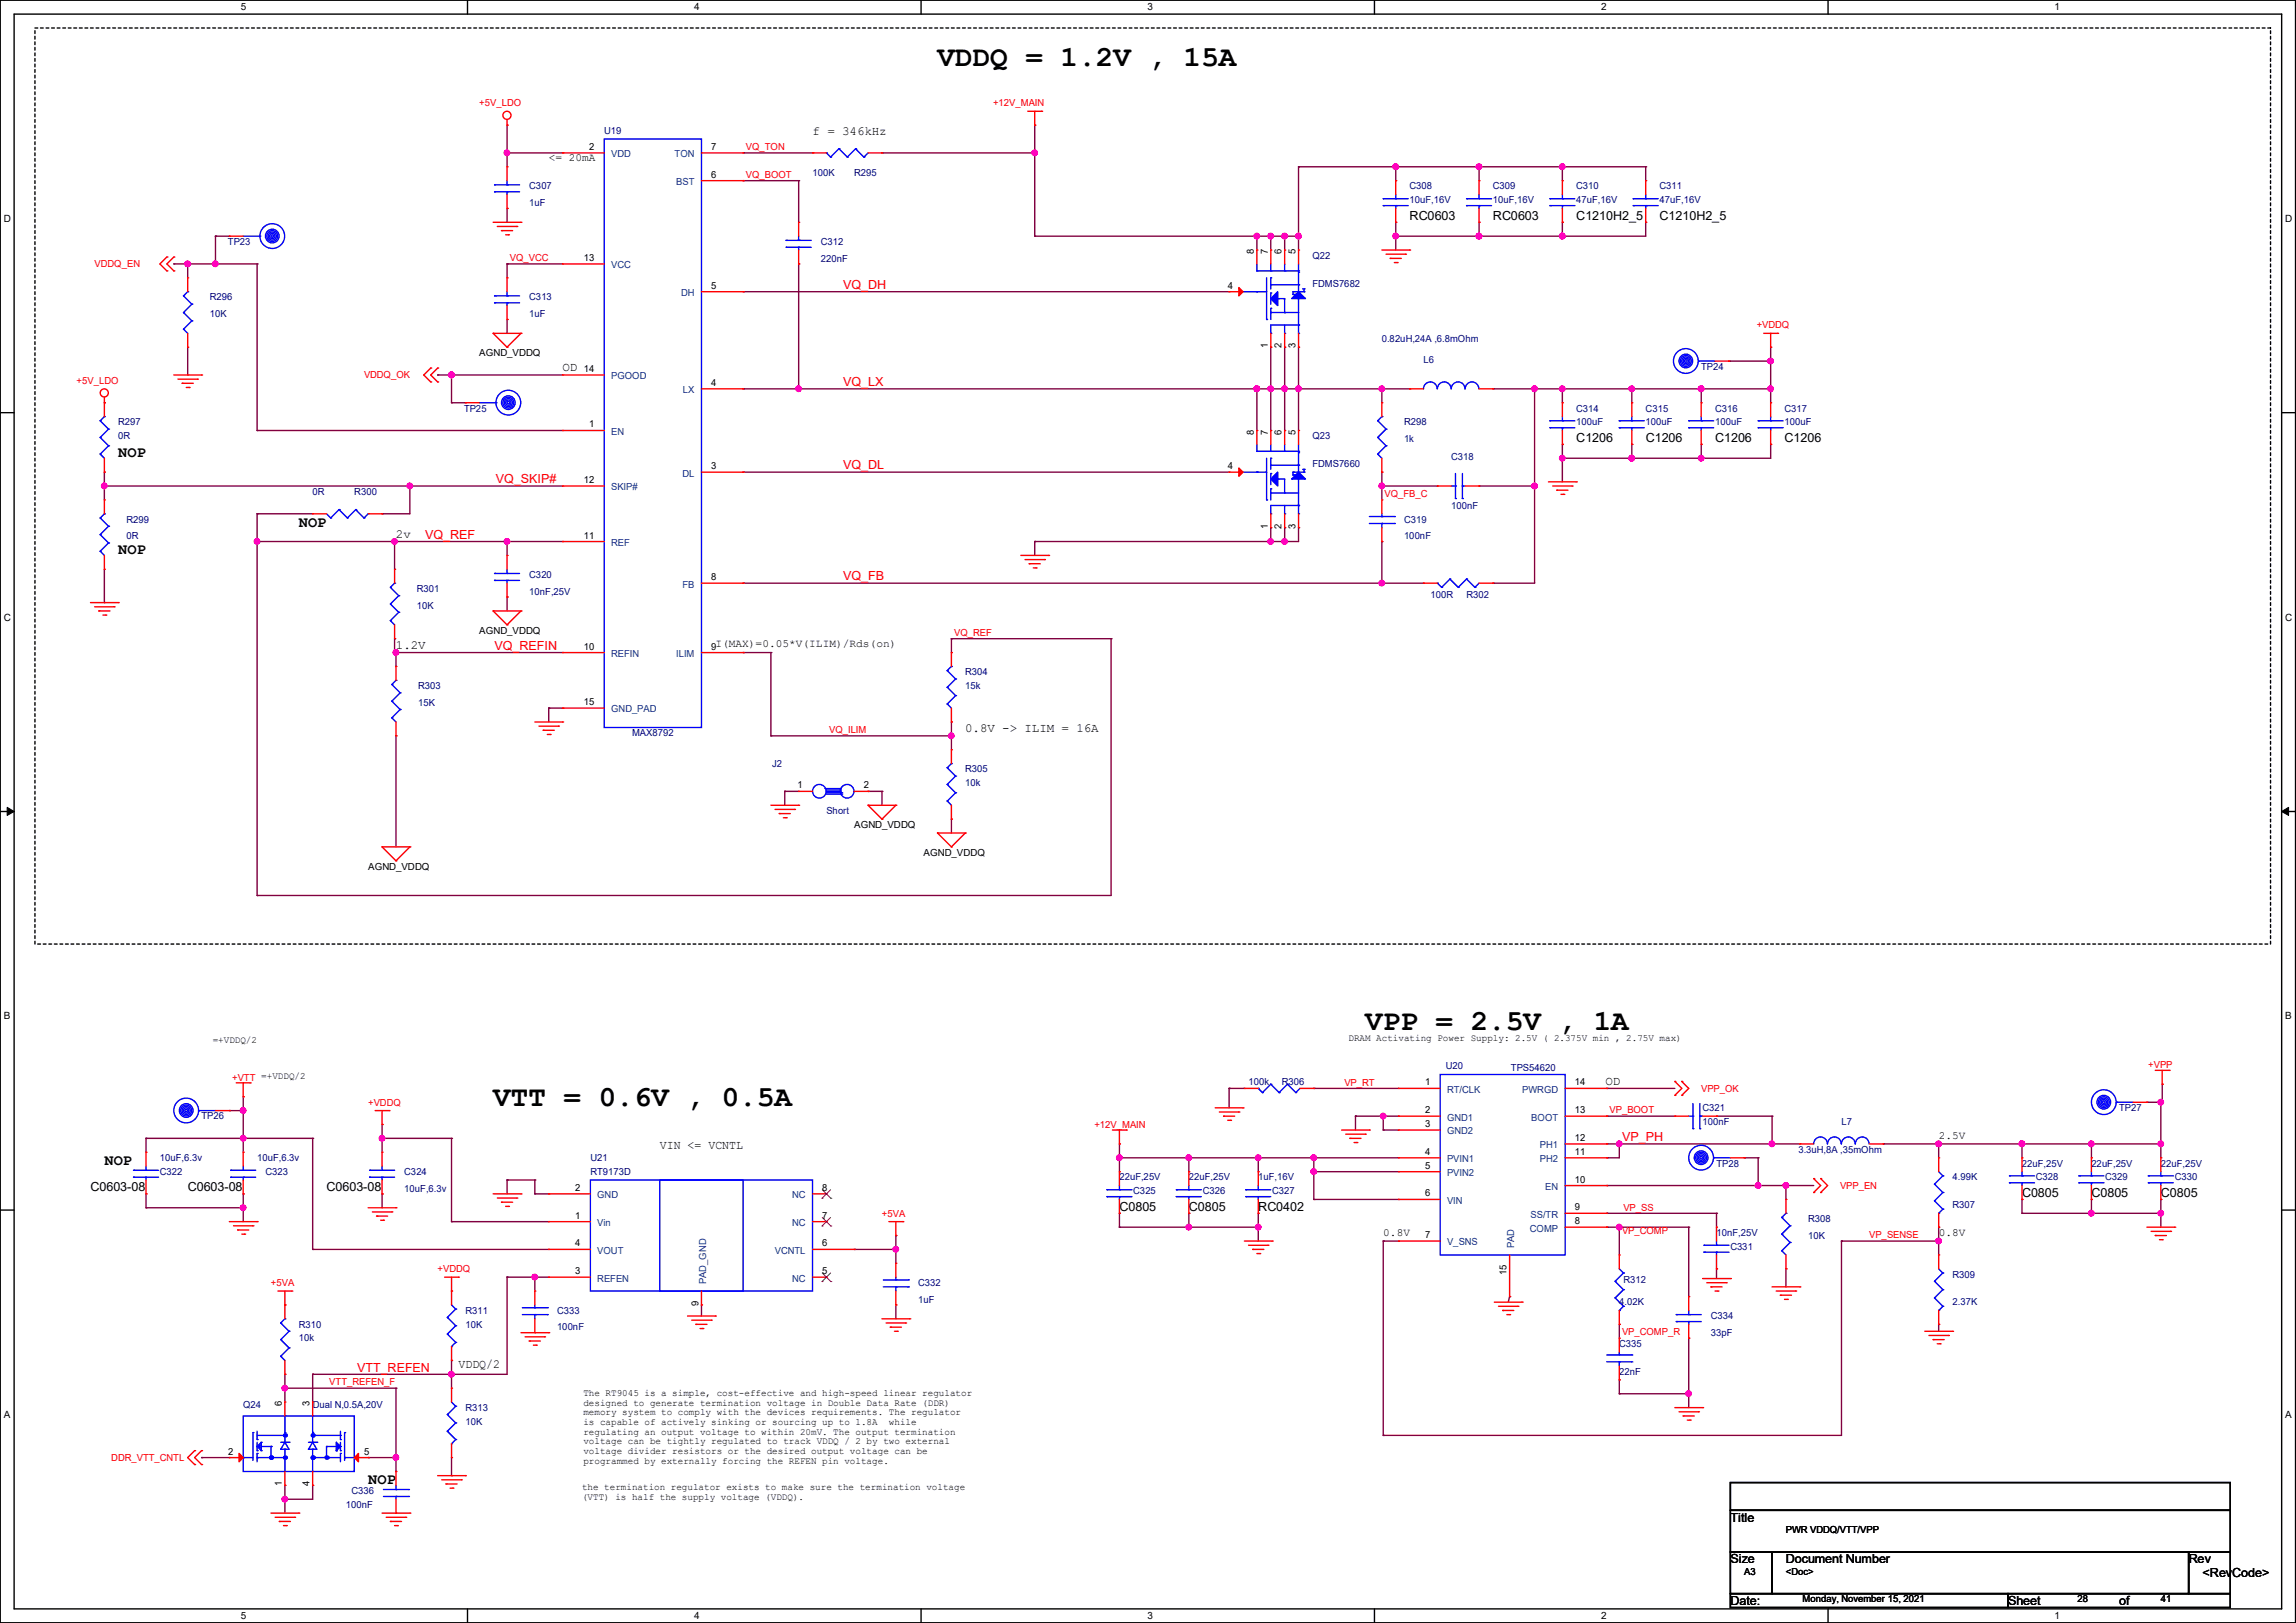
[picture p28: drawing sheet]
<svg xmlns="http://www.w3.org/2000/svg" width="420mm" height="297mm" viewBox="0 0 420 297" stroke-linecap="round" stroke-linejoin="round" font-family="sans-serif">
<defs><g id="words">
<g font-size="5.3">
<text x="171.5" y="12.1">VDDQ = 1.2V , 15A</text>
<text x="249.7" y="188.4">VPP = 2.5V , 1A</text>
<text x="90.2" y="202.4">VTT = 0.6V , 0.5A</text>
</g>
<g font-size="2.8">
<text x="21.6" y="83.7">NOP</text>
<text x="21.6" y="101.4">NOP</text>
<text x="54.7" y="96.4">NOP</text>
<text x="19.1" y="213.2">NOP</text>
<text x="67.4" y="271.6">NOP</text>
</g>
<g font-size="2.3">
<text x="148.6" y="24.8">f = 346kHz</text>
<text x="257.9" y="40.2">RC0603</text>
<text x="273.1" y="40.2">RC0603</text>
<text x="288.3" y="40.2">C1210H2_5</text>
<text x="303.6" y="40.2">C1210H2_5</text>
<text x="102.9" y="67.9">OD</text>
<text x="288.3" y="80.9">C1206</text>
<text x="301" y="80.9">C1206</text>
<text x="313.7" y="80.9">C1206</text>
<text x="326.4" y="80.9">C1206</text>
<text x="72.4" y="98.4">2v</text>
<text x="72.4" y="118.7">1.2V</text>
<text x="176.6" y="134">0.8V -&gt; ILIM = 16A</text>
<text x="293.7" y="198.5">OD</text>
<text x="120.7" y="210.2">VIN &lt;= VCNTL</text>
<text x="16.6" y="218">C0603-08</text>
<text x="34.3" y="218">C0603-08</text>
<text x="59.7" y="218">C0603-08</text>
<text x="204.8" y="221.6">C0805</text>
<text x="217.5" y="221.6">C0805</text>
<text x="230.2" y="221.6">RC0402</text>
<text x="369.9" y="219">C0805</text>
<text x="382.6" y="219">C0805</text>
<text x="395.3" y="219">C0805</text>
<text x="83.9" y="250.3">VDDQ/2</text>
<text x="316.5" y="278.5">Title</text>
<text x="316.5" y="286.1">Size</text>
<text x="326.7" y="286.1">Document Number</text>
<text x="400.4" y="286.1">Rev</text>
<text x="316.5" y="293.7">Date:</text>
<text x="367.3" y="293.7">Sheet</text>
<text x="387.7" y="293.7">of</text>
<text x="402.9" y="288.6">&lt;RevCode&gt;</text>
</g>
<g font-size="2.3" fill="#f00">
<text x="154.2" y="52.9">VQ_DH</text>
<text x="154.2" y="70.7">VQ_LX</text>
<text x="90.7" y="88.4">VQ_SKIP#</text>
<text x="154.2" y="85.9">VQ_DL</text>
<text x="77.8" y="98.6">VQ_REF</text>
<text x="154.2" y="106.2">VQ_FB</text>
<text x="90.5" y="118.9">VQ_REFIN</text>
<text x="296.7" y="208.8">VP_PH</text>
<text x="65.3" y="251">VTT_REFEN</text>
</g>
<g font-size="2">
<text x="100.4" y="29.5">&lt;= 20mA</text>
<text x="130.9" y="118.4">I(MAX)=0.05*V(ILIM)/Rds(on)</text>
<text x="354.6" y="208.4">2.5V</text>
<text x="253" y="226.1">0.8V</text>
<text x="354.6" y="226.1">0.8V</text>
</g>
<g font-size="1.8">
<text x="44" y="1.9">5</text>
<text x="127" y="1.9">4</text>
<text x="209.9" y="1.9">3</text>
<text x="292.9" y="1.9">2</text>
<text x="375.8" y="1.9">1</text>
<text x="107.8" y="27.4">2</text>
<text x="130.1" y="27.4">7</text>
<text x="130.1" y="32.5">6</text>
<text x=".7" y="40.6">D</text>
<text x="418" y="40.6">D</text>
<text x="106.8" y="47.8">13</text>
<text x="229.4" y="46.5" transform="rotate(-90 229.4 46.5)">8</text>
<text x="231.9" y="46.5" transform="rotate(-90 231.9 46.5)">7</text>
<text x="234.4" y="46.5" transform="rotate(-90 234.4 46.5)">6</text>
<text x="237" y="46.5" transform="rotate(-90 237 46.5)">5</text>
<text x="130.1" y="52.8">5</text>
<text x="224.6" y="52.8">4</text>
<text x="87.7" y="65.2">AGND_VDDQ</text>
<text x="231.9" y="63.8" transform="rotate(-90 231.9 63.8)">1</text>
<text x="234.4" y="63.8" transform="rotate(-90 234.4 63.8)">2</text>
<text x="237" y="63.8" transform="rotate(-90 237 63.8)">3</text>
<text x="106.8" y="68.1">14</text>
<text x="130.1" y="70.6">4</text>
<text x="107.8" y="78.2">1</text>
<text x="229.4" y="79.5" transform="rotate(-90 229.4 79.5)">8</text>
<text x="231.9" y="79.5" transform="rotate(-90 231.9 79.5)">7</text>
<text x="234.4" y="79.5" transform="rotate(-90 234.4 79.5)">6</text>
<text x="237" y="79.5" transform="rotate(-90 237 79.5)">5</text>
<text x="106.8" y="88.4">12</text>
<text x="130.1" y="85.9">3</text>
<text x="224.6" y="85.9">4</text>
<text x="106.8" y="98.6">11</text>
<text x="231.9" y="96.8" transform="rotate(-90 231.9 96.8)">1</text>
<text x="234.4" y="96.8" transform="rotate(-90 234.4 96.8)">2</text>
<text x="237" y="96.8" transform="rotate(-90 237 96.8)">3</text>
<text x="130.1" y="106.2">8</text>
<text x=".7" y="113.6">C</text>
<text x="418" y="113.6">C</text>
<text x="87.7" y="116">AGND_VDDQ</text>
<text x="106.8" y="118.9">10</text>
<text x="130.1" y="118.9">9</text>
<text x="106.8" y="129">15</text>
<text x="145.9" y="144.3">1</text>
<text x="158" y="144.3">2</text>
<text x="156.3" y="151.5">AGND_VDDQ</text>
<text x="67.4" y="159.1">AGND_VDDQ</text>
<text x="169" y="156.6">AGND_VDDQ</text>
<text x=".7" y="186.6">B</text>
<text x="38.9" y="190.9">=+VDDQ/2</text>
<text x="246.7" y="190.4">DRAM Activating Power Supply: 2.5V ( 2.375V min , 2.75V max)</text>
<text x="418" y="186.6">B</text>
<text x="260.7" y="198.6">1</text>
<text x="260.7" y="203.7">2</text>
<text x="288.1" y="198.6">14</text>
<text x="288.1" y="203.7">13</text>
<text x="260.7" y="206.3">3</text>
<text x="288.1" y="208.8">12</text>
<text x="260.7" y="211.3">4</text>
<text x="260.7" y="213.9">5</text>
<text x="288.1" y="211.3">11</text>
<text x="105.2" y="217.9">2</text>
<text x="150.4" y="217.9">8</text>
<text x="260.7" y="219">6</text>
<text x="288.1" y="216.4">10</text>
<text x="288.1" y="221.5">9</text>
<text x="105.2" y="223">1</text>
<text x="150.4" y="223">7</text>
<text x="260.7" y="226.6">7</text>
<text x="288.1" y="224">8</text>
<text x="105.2" y="228.1">4</text>
<text x="105.2" y="233.2">3</text>
<text x="150.4" y="233.2">5</text>
<text x="150.4" y="228.1">6</text>
<text x="275.6" y="233.4" transform="rotate(-90 275.6 233.4)">15</text>
<text x="127.8" y="239" transform="rotate(-90 127.8 239)">9</text>
<text x="51.6" y="257.3" transform="rotate(-90 51.6 257.3)">6</text>
<text x="56.6" y="257.3" transform="rotate(-90 56.6 257.3)">3</text>
<text x="106.7" y="255.4">The RT9045 is a simple, cost-effective and high-speed linear regulator</text>
<text x="106.7" y="257.2">designed to generate termination voltage in Double Data Rate (DDR)</text>
<text x=".7" y="259.5">A</text>
<text x="106.7" y="259">memory system to comply with the devices requirements. The regulator</text>
<text x="106.7" y="260.8">is capable of actively sinking or sourcing up to 1.8A</text>
<text x="106.7" y="262.6">regulating an output voltage to within 20mV. The output termination</text>
<text x="162.6" y="260.8">while</text>
<text x="418" y="259.5">A</text>
<text x="41.7" y="266.2">2</text>
<text x="66.6" y="266.2">5</text>
<text x="106.7" y="264.3">voltage can be tightly regulated to track VDDQ / 2 by two external</text>
<text x="106.7" y="266.1">voltage divider resistors or the desired output voltage can be</text>
<text x="106.7" y="267.9">programmed by externally forcing the REFEN pin voltage.</text>
<text x="51.6" y="272" transform="rotate(-90 51.6 272)">1</text>
<text x="56.6" y="272" transform="rotate(-90 56.6 272)">4</text>
<text x="106.5" y="272.7">the termination regulator exists to make sure the termination voltage</text>
<text x="106.5" y="274.5">(VTT) is half the supply voltage (VDDQ).</text>
<text x="326.7" y="280.5">PWR VDDQ/VTT/VPP</text>
<text x="319.1" y="288.2">A3</text>
<text x="326.7" y="288.2">&lt;Doc&gt;</text>
<text x="329.7" y="293.2">Monday, November 15, 2021</text>
<text x="380" y="293.2">28</text>
<text x="395.3" y="293.2">41</text>
<text x="44" y="296.3">5</text>
<text x="127" y="296.3">4</text>
<text x="209.9" y="296.3">3</text>
<text x="292.9" y="296.3">2</text>
<text x="375.8" y="296.3">1</text>
</g>
<g font-size="1.8" fill="#f00">
<text x="87.7" y="19.4">+5V_LDO</text>
<text x="181.6" y="19.4">+12V_MAIN</text>
<text x="136.4" y="27.5">VQ_TON</text>
<text x="136.4" y="32.6">VQ_BOOT</text>
<text x="93.3" y="47.8">VQ_VCC</text>
<text x="17.3" y="48.9">VDDQ_EN</text>
<text x="321.3" y="60.1">+VDDQ</text>
<text x="14" y="70.2">+5V_LDO</text>
<text x="66.6" y="69.2">VDDQ_OK</text>
<text x="253.3" y="91">VQ_FB_C</text>
<text x="174.5" y="116.4">VQ_REF</text>
<text x="151.7" y="134.2">VQ_ILIM</text>
<text x="42.5" y="197.7">+VTT =+VDDQ/2</text>
<text x="393" y="195.5">+VPP</text>
<text x="67.4" y="202.3">+VDDQ</text>
<text x="245.9" y="198.7">VP_RT</text>
<text x="294.4" y="203.8">VP_BOOT</text>
<text x="311.2" y="199.8">VPP_OK</text>
<text x="200.2" y="206.4">+12V_MAIN</text>
<text x="297" y="221.5">VP_SS</text>
<text x="336.6" y="217.6">VPP_EN</text>
<text x="161.3" y="222.6">+5VA</text>
<text x="296.7" y="225.9">VP_COMP</text>
<text x="341.9" y="226.6">VP_SENSE</text>
<text x="80.1" y="232.8">+VDDQ</text>
<text x="49.6" y="235.3">+5VA</text>
<text x="296.7" y="244.4">VP_COMP_R</text>
<text x="60.2" y="253.5">VTT_REFEN_F</text>
<text x="20.4" y="267.3">DDR_VTT_CNTL</text>
</g>
<g font-size="1.8" fill="#000080">
<text x="110.5" y="24.5">U19</text>
<text x="96.8" y="34.7">C307</text>
<text x="148.6" y="32.1">100K</text>
<text x="156.2" y="32.1">R295</text>
<text x="257.8" y="34.7">C308</text>
<text x="273.1" y="34.7">C309</text>
<text x="288.3" y="34.7">C310</text>
<text x="303.6" y="34.7">C311</text>
<text x="96.8" y="37.7">1uF</text>
<text x="257.8" y="37.2">10uF,16V</text>
<text x="273.1" y="37.2">10uF,16V</text>
<text x="288.3" y="37.2">47uF,16V</text>
<text x="303.6" y="37.2">47uF,16V</text>
<text x="41.7" y="44.8">TP23</text>
<text x="150.2" y="44.8">C312</text>
<text x="150.2" y="47.9">220nF</text>
<text x="240.1" y="47.4">Q22</text>
<text x="240.1" y="52.5">FDMS7682</text>
<text x="38.4" y="55">R296</text>
<text x="38.4" y="58">10K</text>
<text x="96.8" y="55">C313</text>
<text x="96.8" y="58">1uF</text>
<text x="252.8" y="62.6">0.82uH,24A ,6.8mOhm</text>
<text x="260.4" y="66.4">L6</text>
<text x="311.2" y="67.7">TP24</text>
<text x="21.6" y="77.9">R297</text>
<text x="84.9" y="75.3">TP25</text>
<text x="256.8" y="77.9">R298</text>
<text x="288.3" y="75.3">C314</text>
<text x="288.3" y="77.9">100uF</text>
<text x="301" y="75.3">C315</text>
<text x="301" y="77.9">100uF</text>
<text x="313.7" y="75.3">C316</text>
<text x="313.7" y="77.9">100uF</text>
<text x="326.4" y="75.3">C317</text>
<text x="326.4" y="77.9">100uF</text>
<text x="21.6" y="80.4">0R</text>
<text x="240.1" y="80.4">Q23</text>
<text x="256.8" y="80.9">1k</text>
<text x="240.1" y="85.5">FDMS7660</text>
<text x="265.5" y="84.2">C318</text>
<text x="23.2" y="95.6">R299</text>
<text x="57.2" y="90.6">0R</text>
<text x="64.8" y="90.6">R300</text>
<text x="256.8" y="95.6">C319</text>
<text x="265.5" y="93.1">100nF</text>
<text x="23.2" y="98.7">0R</text>
<text x="256.8" y="98.7">100nF</text>
<text x="96.8" y="105.8">C320</text>
<text x="76.2" y="108.3">R301</text>
<text x="76.2" y="111.4">10K</text>
<text x="96.8" y="108.8">10nF,25V</text>
<text x="261.7" y="109.3">100R</text>
<text x="268.3" y="109.3">R302</text>
<text x="176.6" y="123.6">R304</text>
<text x="76.5" y="126.1">R303</text>
<text x="76.5" y="129.2">15K</text>
<text x="176.6" y="126.1">15k</text>
<text x="115.6" y="134.7">MAX8792</text>
<text x="141.3" y="140.3">J2</text>
<text x="176.6" y="141.4">R305</text>
<text x="176.6" y="143.9">10k</text>
<text x="151.2" y="149">Short</text>
<text x="264.4" y="195.7">U20</text>
<text x="276.4" y="196">TPS54620</text>
<text x="228.4" y="198.5">100k</text>
<text x="234.5" y="198.5">R306</text>
<text x="311.4" y="203.3">C321</text>
<text x="387.6" y="203.3">TP27</text>
<text x="36.9" y="204.9">TP26</text>
<text x="311.4" y="205.9">100nF</text>
<text x="336.8" y="205.9">L7</text>
<text x="29.3" y="215">C322</text>
<text x="29.3" y="212.5">10uF,6.3v</text>
<text x="47" y="212.5">10uF,6.3v</text>
<text x="48.6" y="215">C323</text>
<text x="74" y="215">C324</text>
<text x="108" y="212.5">U21</text>
<text x="108" y="215">RT9173D</text>
<text x="314" y="213.5">TP28</text>
<text x="329" y="210.9">3.3uH,8A ,35mOhm</text>
<text x="369.9" y="213.5">22uF,25V</text>
<text x="382.6" y="213.5">22uF,25V</text>
<text x="395.3" y="213.5">22uF,25V</text>
<text x="74" y="218.1">10uF,6.3v</text>
<text x="204.8" y="216">22uF,25V</text>
<text x="207.3" y="218.6">C325</text>
<text x="217.5" y="216">22uF,25V</text>
<text x="220" y="218.6">C326</text>
<text x="230.2" y="216">1uF,16V</text>
<text x="232.7" y="218.6">C327</text>
<text x="357.2" y="221.1">R307</text>
<text x="357.2" y="216">4.99K</text>
<text x="372.4" y="216">C328</text>
<text x="385.1" y="216">C329</text>
<text x="397.8" y="216">C330</text>
<text x="314" y="226.2">10nF,25V</text>
<text x="330.7" y="223.6">R308</text>
<text x="330.7" y="226.7">10K</text>
<text x="316.5" y="228.7">C331</text>
<text x="357.2" y="233.8">R309</text>
<text x="167.9" y="235.3">C332</text>
<text x="167.9" y="238.4">1uF</text>
<text x="296.2" y="238.9">4.02K</text>
<text x="297" y="234.8">R312</text>
<text x="357.2" y="238.9">2.37K</text>
<text x="54.7" y="243">R310</text>
<text x="54.7" y="245.5">10k</text>
<text x="85.1" y="240.4">R311</text>
<text x="85.1" y="243">10K</text>
<text x="101.9" y="240.4">C333</text>
<text x="101.9" y="243.5">100nF</text>
<text x="313" y="241.4">C334</text>
<text x="313" y="244.5">33pF</text>
<text x="296.2" y="246.5">C335</text>
<text x="296.2" y="251.6">22nF</text>
<text x="44.5" y="257.7">Q24</text>
<text x="57.2" y="257.7">Dual N,0.5A,20V</text>
<text x="85.1" y="258.2">R313</text>
<text x="85.1" y="260.7">10K</text>
<text x="63.3" y="276">100nF</text>
<text x="64.3" y="273.4">C336</text>
</g>
<g font-size="1.8" fill="#004080">
<text x="111.8" y="28.8">VDD</text>
<text x="123.4" y="28.8">TON</text>
<text x="123.7" y="33.9">BST</text>
<text x="111.8" y="49.1">VCC</text>
<text x="124.6" y="54.2">DH</text>
<text x="111.8" y="69.4">PGOOD</text>
<text x="124.9" y="72">LX</text>
<text x="111.8" y="79.6">EN</text>
<text x="111.8" y="89.7">SKIP#</text>
<text x="124.8" y="87.2">DL</text>
<text x="111.8" y="99.9">REF</text>
<text x="124.8" y="107.5">FB</text>
<text x="111.8" y="120.2">REFIN</text>
<text x="123.7" y="120.2">ILIM</text>
<text x="111.8" y="130.4">GND_PAD</text>
<text x="264.7" y="200">RT/CLK</text>
<text x="278.5" y="200">PWRGD</text>
<text x="264.7" y="205.1">GND1</text>
<text x="264.7" y="207.6">GND2</text>
<text x="280.1" y="205.1">BOOT</text>
<text x="264.7" y="212.7">PVIN1</text>
<text x="264.7" y="215.2">PVIN2</text>
<text x="281.7" y="210.1">PH1</text>
<text x="281.7" y="212.7">PH2</text>
<text x="109.3" y="219.3">GND</text>
<text x="144.9" y="219.3">NC</text>
<text x="264.7" y="220.3">VIN</text>
<text x="282.7" y="217.8">EN</text>
<text x="109.3" y="224.4">Vin</text>
<text x="144.9" y="224.4">NC</text>
<text x="264.7" y="227.9">V_SNS</text>
<text x="279.9" y="225.4">COMP</text>
<text x="280" y="222.8">SS/TR</text>
<text x="109.3" y="229.4">VOUT</text>
<text x="141.7" y="229.4">VCNTL</text>
<text x="277" y="228.4" transform="rotate(-90 277 228.4)">PAD</text>
<text x="109.3" y="234.5">REFEN</text>
<text x="129.2" y="235" transform="rotate(-90 129.2 235)">PAD_GND</text>
<text x="144.9" y="234.5">NC</text>
</g>
</g></defs>
<path d="M0 0h419.9v297h-419.9zM2.6 2.6h414.8v291.8h-414.8z" fill="none" stroke="#000" stroke-width=".25"/>
<g fill="#fff">
<path d="M44 .3h1v2h-1z"/>
<path d="M44 294.7h1v2h-1z"/>
</g>
<path d="M85.5 0v2.6M85.5 294.4v2.6" fill="none" stroke="#000" stroke-width=".25"/>
<g fill="#fff">
<path d="M127 .3h.9v2h-.9z"/>
<path d="M127 294.7h.9v2h-.9z"/>
</g>
<path d="M168.5 0v2.6M168.5 294.4v2.6" fill="none" stroke="#000" stroke-width=".25"/>
<g fill="#fff">
<path d="M209.9 .3h1v2h-1z"/>
<path d="M209.9 294.7h1v2h-1z"/>
</g>
<path d="M251.4 0v2.6M251.4 294.4v2.6" fill="none" stroke="#000" stroke-width=".25"/>
<g fill="#fff">
<path d="M292.9 .3h.9v2h-.9z"/>
<path d="M292.9 294.7h.9v2h-.9z"/>
</g>
<path d="M334.4 0v2.6M334.4 294.4v2.6" fill="none" stroke="#000" stroke-width=".25"/>
<g fill="#fff">
<path d="M375.8 .3h1v2h-1z"/>
<path d="M375.8 294.7h1v2h-1z"/>
<path d="M.7 39h1.2v2h-1.2z"/>
<path d="M418 39h1.3v2h-1.3z"/>
<path d="M.7 112h1.2v2h-1.2z"/>
<path d="M418 112h1.3v2h-1.3z"/>
</g>
<path d="M0 75.5h2.6M417.4 75.5h2.5" fill="none" stroke="#000" stroke-width=".25"/>
<g fill="#fff">
<path d="M.7 185h1.2v1.9h-1.2z"/>
<path d="M418 185h1.2v1.9h-1.2z"/>
</g>
<path d="M0 148.5h2.6M417.4 148.5h2.5" fill="none" stroke="#000" stroke-width=".25"/>
<path d="M1.3 147.7l1.3 .8-1.3 .7zM417.4 148.5l1.2-.8v1.5z" fill="#000" stroke="#000" stroke-width=".18"/>
<g fill="#fff">
<path d="M.7 257.9h1.2v2h-1.2z"/>
<path d="M418 257.9h1.2v2h-1.2z"/>
</g>
<path d="M0 221.4h2.6M417.4 221.4h2.5M316.5 271.3h91.5v5.1h-91.5zM316.5 276.4h91.5v7.6h-91.5zM316.5 284h7.6v7.6h-7.6zM316.5 291.6h50.8v2.6h-50.8zM324.1 284h76.2v7.6h-76.2zM367.3 291.6h40.7v2.6h-40.7zM400.3 284h7.7v7.6h-7.7z" fill="none" stroke="#000" stroke-width=".25"/>
<path d="M6.4 5.1h408.9v167.7h-408.9z" fill="none" stroke="#000" stroke-width=".25" stroke-dasharray=".5"/>
<g fill="none" stroke="#800040" stroke-width=".25">
<path d="M92.8 22.9h.1M92.8 28h.1M92.8 38.1h.1M92.8 22.9v7.6M92.8 38.1v2.6M92.8 28h10.1M135.9 28h.1M135.9 33.1h.1M135.9 28h12.7M135.9 33.1h10.2M146.1 33.1h.1M146.1 33.1v7.6"/>
<path d="M161.3 28h.1M161.3 28h28M189.3 28h.1M189.3 22.9h.1M189.3 22.9v20.3M237.5 30.5h.1M237.5 30.5h63.5M237.5 30.5v15.3M255.3 30.5h.1M255.3 30.5v2.6M270.6 30.5h.1M270.6 30.5v2.6"/>
<path d="M285.8 30.5h.1M285.8 30.5v2.6M301 30.5h.1M301 30.5v2.6M31.8 48.3h.1M31.8 48.3h15.2M34.3 48.3h.1M34.3 48.3v2.5M39.4 43.2h.1M39.4 48.3h.1M39.4 43.2h2.6M39.4 43.2v5.1"/>
<path d="M47 48.3h.1M47 48.3v30.5M92.8 58.5h.1M92.8 48.3h.1M92.8 48.3h10.1M92.8 48.3v2.5M92.8 58.5v2.5M135.9 53.4h.1M135.9 53.4h88.9M146.1 48.3h.1M146.1 48.3v22.9M189.3 43.2h.1"/>
<path d="M189.3 43.2h48.2M229.9 43.2h.1M229.9 43.2v2.6M232.5 43.2h.1M232.5 43.2v2.6M235 43.2h.1M235 43.2v2.6M237.5 43.2h.1M255.3 40.7h.1M255.3 43.2h.1M255.3 40.7v5.1M270.6 40.7h.1"/>
<path d="M270.6 43.2h.1M270.6 40.7v2.5M285.8 40.7h.1M285.8 43.2h.1M285.8 40.7v2.5M301 40.7h.1M301 40.7v2.5h-45.7M34.3 68.6h.1M34.3 63.5v5.1M47 78.8h.1M47 78.8h55.9M80.1 68.6h.1"/>
<path d="M80.1 68.6h22.8M82.6 73.7h.1M82.6 68.6h.1M82.6 68.6v5.1M82.6 73.7h2.5M135.9 71.2h.1M135.9 71.2h122M146.1 71.2h.1M229.9 71.2h.1M229.9 71.2v7.6M232.5 71.2h.1M232.5 63.5h.1"/>
<path d="M232.5 63.5v15.3M235 63.5h.1M235 71.2h.1M235 63.5v15.3M237.5 71.2h.1M237.5 63.5h.1M237.5 63.5v15.3M252.8 71.2h.1M252.8 71.2v2.5M273.1 71.2h.1M273.1 71.2h50.8M280.7 71.2h.1"/>
<path d="M280.7 71.2v35.5h-7.6M285.8 71.2h.1M285.8 71.2v2.5M298.5 71.2h.1M298.5 71.2v2.5M311.2 71.2h.1M311.2 71.2v2.5M316.3 66.1h.1M316.3 66.1h7.6M323.9 71.2h.1M323.9 63.5h.1M323.9 66.1h.1"/>
<path d="M323.9 63.5v10.2M19.1 86.4h.1M19.1 88.9h.1M19.1 88.9h83.8M19.1 86.4v5.1M47 99.1h.1M47 94h.1M47 94v69.9M47 99.1h55.9M47 94h10.2M69.9 94h.1M72.2 99.1h.1"/>
<path d="M72.2 99.1v5.1M75 88.9h.1M75 88.9v5.1h-5.1M92.8 99.1h.1M92.8 99.1v2.5M135.9 86.4h.1M135.9 86.4h88.9M189.3 99.1h.1M189.3 99.1v2.5M232.5 96.6h.1M232.5 99.1h.1M232.5 96.6v2.5"/>
<path d="M235 99.1h.1M235 96.6h.1M235 96.6v2.5M237.5 96.6h.1M237.5 96.6v2.5h-48.2M252.8 99.1h.1M252.8 88.9h.1M252.8 86.4h.1M252.8 86.4v5.1M252.8 99.1v7.6M252.8 88.9h10.1M270.6 88.9h.1"/>
<path d="M270.6 88.9h10.1M280.7 88.9h.1M285.8 81.3h.1M285.8 83.9h.1M285.8 81.3v6.9M298.5 81.3h.1M298.5 83.9h.1M298.5 81.3v2.6M311.2 81.3h.1M311.2 83.9h.1M311.2 81.3v2.6M323.9 81.3h.1"/>
<path d="M323.9 81.3v2.6h-38.1M19.1 110.3h.1M19.1 104.2v6.1M72.2 116.9h.1M72.2 119.4h.1M72.2 119.4h30.7M72.2 116.9v2.5M72.4 119.4h.1M72.4 119.4v2.6M92.8 109.3h.1M92.8 109.3v2.5M135.9 119.4h.1"/>
<path d="M135.9 106.7h.1M135.9 106.7h124.5M135.9 119.4h5.1M141 119.4h.1M141 119.4v15.3M174 116.9h.1M174 116.9v2.5M174 116.9h29.2M203.2 116.9h.1M203.2 116.9v47h-156.2M252.8 106.7h.1M273.1 106.7h.1"/>
<path d="M72.4 134.7h.1M72.4 134.7v20.3M100.4 129.6h.1M100.4 129.6h2.5M100.4 129.6v2.5M141 134.7h.1M141 134.7h33M174 134.7h.1M174 132.1h.1M174 132.1v5.1M143.6 144.8h.1M143.6 144.8h2.5"/>
<path d="M143.6 144.8v2.6M158.8 144.8h.1M158.8 144.8h2.5M161.3 144.8h.1M161.3 144.8v2.6M174 149.9h.1M174 149.9v2.5M47 163.9h.1M224.8 199.2h.1M224.8 199.2h2.8M224.8 199.2v3.5M240.3 199.2h.1"/>
<path d="M240.3 199.2h15.5M293.9 199.2h.1M293.9 199.2h12.5M395.5 198.4h.1M395.5 198.4v3.3h-2.8M26.7 208.3h.1M26.7 218.5h.1M26.7 208.3h30.5M26.7 208.3v2.6M26.7 218.5v2.5M42 203.2h.1M42 203.2h2.5"/>
<path d="M44.5 218.5h.1M44.5 208.3h.1M44.5 203.2h.1M44.5 200.7h.1M44.5 200.7v10.2M44.5 218.5v5.1M57.2 208.3h.1M57.2 208.3v20.3M69.9 208.3h.1M69.9 205.8h.1M69.9 218.5h.1M69.9 208.3h12.7"/>
<path d="M69.9 205.8v5.1M69.9 218.5v2.5M82.6 208.3h.1M82.6 208.3v15.3M92.8 215.9h.1M92.8 215.9v2.6M92.8 215.9h5M97.8 218.5h.1M97.8 215.9h.1M97.8 218.5h2.6M97.8 215.9v2.6M204.8 211.9h.1"/>
<path d="M204.8 209.3h.1M204.8 211.9h51M204.8 209.3v5.1M217.5 211.9h.1M217.5 211.9v2.5M230.2 211.9h.1M230.2 211.9v2.5M240.3 211.9h.1M240.3 214.4h.1M240.3 219.5h.1M240.3 211.9v7.6M240.3 214.4h15.5"/>
<path d="M240.3 219.5h15.5M247.9 204.3h.1M247.9 204.3h7.9M247.9 204.3v2.5M253 204.3h.1M253 206.8h.1M253 204.3v2.5M253 206.8h2.8M293.9 204.3h.1M293.9 209.3h.1M293.9 211.9h.1M293.9 217h.1"/>
<path d="M293.9 217h37.9M293.9 204.3h12.5M293.9 209.3h35.3M296.2 209.3h.1M296.2 209.3v2.6h-2.3M314 204.3h.1M314 204.3h10.1M319.1 211.9h.1M319.1 211.9h2.5M321.6 217h.1M321.6 211.9h.1M321.6 211.9v5.1"/>
<path d="M324.1 204.3h.1M324.1 209.3h.1M324.1 204.3v5M326.7 217h.1M326.7 217v2.5M344.5 209.3h.1M344.5 209.3h50.8M354.6 209.3h.1M354.6 209.3v2.6M369.9 209.3h.1M369.9 219.5h.1M369.9 209.3v2.6"/>
<path d="M369.9 219.5v2.5M382.6 209.3h.1M382.6 219.5h.1M382.6 209.3v2.6M382.6 219.5v2.5M392.7 201.7h.1M395.3 209.3h.1M395.3 219.5h.1M395.3 201.7h.1M395.3 201.7v10.2M395.3 219.5v5.1M26.7 221h.1"/>
<path d="M26.7 221h17.8M44.5 221h.1M57.2 228.6h.1M57.2 228.6h43.2M82.6 223.6h.1M82.6 223.6h17.8M92.8 233.7h.1M92.8 233.7v17.8h-35.6M92.8 233.7h7.6M97.8 233.7h.1M97.8 233.7v2.6M128.3 238.8h.1"/>
<path d="M128.3 238.8v2M156.3 228.6h.1M156.3 228.6h7.6M163.9 228.6h.1M163.9 238.8h.1M163.9 226.1h.1M163.9 226.1v5.1M163.9 238.8v2.5M204.8 222h.1M204.8 224.6h.1M204.8 224.6h25.4M204.8 222v2.6"/>
<path d="M217.5 224.6h.1M217.5 222h.1M217.5 222v2.6M230.2 222h.1M230.2 224.6h.1M230.2 222v5.1M253 227.1h.1M253 227.1h2.8M253 227.1v35.6M276.1 237.3h.1M276.1 237.3l-.2 1M293.9 224.6h.1"/>
<path d="M293.9 222h.1M293.9 222h20.1M293.9 224.6h15M296.2 224.6h.1M296.2 224.6v5.1M308.9 224.6h.1M308.9 224.6v12.7M314 222h.1M314 232.2h.1M314 222v2.6M314 232.2v1.8M326.7 232.2h.1"/>
<path d="M326.7 232.2v3.3M336.8 227.1h.1M336.8 227.1h17.8M336.8 227.1v35.6h-83.8M354.6 224.6h.1M354.6 227.1h.1M354.6 224.6v5.1M369.9 222h.1M369.9 222h25.4M382.6 222h.1M395.3 222h.1M52.1 254h.1"/>
<path d="M52.1 251.5h.1M52.1 251.5v5.1M52.1 254h20.3M57.2 251.5h.1M57.2 251.5v5.1M72.4 254h.1M72.4 254v15.3M82.6 251.5h.1M82.6 249h.1M82.6 249v5M296.2 252.5h.1M296.2 242.4h.1"/>
<path d="M296.2 255.1h.1M296.2 242.4v2.5M296.2 252.5v2.6M296.2 255.1h12.7M308.9 255.1h.1M308.9 244.9h.1M308.9 244.9v12.7M354.6 242.4h.1M354.6 242.4v1.2M36.9 266.7h.1M36.9 266.7h5.1M52.1 274.4h.1"/>
<path d="M52.1 271.8h.1M52.1 271.8v5.1M57.2 271.8h.1M57.2 271.8v2.6h-5.1M67.4 266.7h.1M67.4 266.7h5M72.4 266.7h.1M82.6 270h.1M82.6 266.7v3.3M253 262.7h.1"/>
</g>
<g fill="#f0f" stroke="#f0f" stroke-width=".25">
<circle cx="34.3" cy="48.3" r=".49"/>
<circle cx="326.7" cy="216.9" r=".49"/>
<circle cx="255.3" cy="30.5" r=".49"/>
<circle cx="270.5" cy="30.5" r=".49"/>
<circle cx="270.5" cy="43.2" r=".49"/>
<circle cx="255.3" cy="43.2" r=".49"/>
<circle cx="285.8" cy="43.2" r=".49"/>
<circle cx="285.8" cy="30.5" r=".49"/>
<circle cx="280.7" cy="71.1" r=".49"/>
<circle cx="311.2" cy="71.1" r=".49"/>
<circle cx="298.5" cy="71.1" r=".49"/>
<circle cx="285.8" cy="71.1" r=".49"/>
<circle cx="298.5" cy="83.8" r=".49"/>
<circle cx="285.8" cy="83.8" r=".49"/>
<circle cx="311.2" cy="83.8" r=".49"/>
<circle cx="252.8" cy="106.7" r=".49"/>
<circle cx="252.8" cy="88.9" r=".49"/>
<circle cx="252.8" cy="71.1" r=".49"/>
<circle cx="280.7" cy="88.9" r=".49"/>
<circle cx="174" cy="134.6" r=".49"/>
<circle cx="354.6" cy="227.1" r=".49"/>
<circle cx="82.6" cy="68.6" r=".49"/>
<circle cx="323.9" cy="66.1" r=".49"/>
<circle cx="47" cy="99.1" r=".49"/>
<circle cx="92.7" cy="28" r=".49"/>
<circle cx="92.7" cy="99.1" r=".49"/>
<circle cx="72.2" cy="99.1" r=".49"/>
<circle cx="72.4" cy="119.4" r=".49"/>
<circle cx="369.8" cy="209.3" r=".49"/>
<circle cx="354.6" cy="209.3" r=".49"/>
<circle cx="189.3" cy="28" r=".49"/>
<circle cx="75" cy="88.9" r=".49"/>
<circle cx="237.5" cy="71.1" r=".49"/>
<circle cx="232.4" cy="71.1" r=".49"/>
<circle cx="237.5" cy="43.2" r=".49"/>
<circle cx="235" cy="43.2" r=".49"/>
<circle cx="232.4" cy="43.2" r=".49"/>
<circle cx="235" cy="99.1" r=".49"/>
<circle cx="232.4" cy="99.1" r=".49"/>
<circle cx="235" cy="71.1" r=".49"/>
<circle cx="146.1" cy="71.1" r=".49"/>
<circle cx="229.9" cy="71.1" r=".49"/>
<circle cx="395.2" cy="209.3" r=".49"/>
<circle cx="382.5" cy="209.3" r=".49"/>
<circle cx="382.5" cy="222" r=".49"/>
<circle cx="395.2" cy="222" r=".49"/>
<circle cx="52.1" cy="274.3" r=".49"/>
<circle cx="323.9" cy="71.1" r=".49"/>
<circle cx="395.2" cy="201.7" r=".49"/>
<circle cx="52.1" cy="254" r=".49"/>
<circle cx="72.4" cy="266.7" r=".49"/>
<circle cx="253" cy="204.2" r=".49"/>
<circle cx="229.9" cy="43.2" r=".49"/>
<circle cx="240.3" cy="211.9" r=".49"/>
<circle cx="240.3" cy="214.4" r=".49"/>
<circle cx="69.9" cy="208.3" r=".49"/>
<circle cx="204.7" cy="211.9" r=".49"/>
<circle cx="217.4" cy="211.9" r=".49"/>
<circle cx="230.1" cy="224.6" r=".49"/>
<circle cx="217.4" cy="224.6" r=".49"/>
<circle cx="44.5" cy="221" r=".49"/>
<circle cx="230.1" cy="211.9" r=".49"/>
<circle cx="97.8" cy="233.7" r=".49"/>
<circle cx="44.5" cy="208.3" r=".49"/>
<circle cx="44.5" cy="203.2" r=".49"/>
<circle cx="82.6" cy="251.5" r=".49"/>
<circle cx="163.9" cy="228.6" r=".49"/>
<circle cx="296.2" cy="224.6" r=".49"/>
<circle cx="308.9" cy="255" r=".49"/>
<circle cx="19.1" cy="88.9" r=".49"/>
<circle cx="324.1" cy="209.3" r=".49"/>
<circle cx="296.2" cy="209.3" r=".49"/>
<circle cx="39.4" cy="48.3" r=".49"/>
<circle cx="321.6" cy="216.9" r=".49"/>
</g>
<g fill="none" stroke="#f00" stroke-width=".25">
<path d="M92.8 22.9h.1M92.8 21.9v1M148.6 28h.1M148.6 28h2.6M158.8 28h2.5M161.3 28h.1M188 20.4h2.5M189.3 22.9h.1M189.3 20.4v2.5M190.5 20.4h.1M270.6 33.1h.1M270.6 33.1v2.5"/>
<path d="M270.6 38.1v2.6M285.8 33.1h.1M285.8 33.1v2.5M285.8 38.1v2.6M30.5 47h.1M30.5 49.6h.1M30.5 47l-1.2 1.3 1.2 1.3M31.8 47h.1M31.8 49.6h.1M31.8 47l-1.3 1.3 1.3 1.3M34.3 50.8h.1M34.3 50.8v2.6"/>
<path d="M42 43.2h.1M42 43.2h2.5M90.2 40.7h5.1M91 41.4h3.5M91.7 42.2h.1M91.7 42.2h2.1M92.5 43h.5M93 43h.1M94.5 41.4h.1M95.3 40.7h.1M252.8 45.8h5.1M253.5 46.5h3.6"/>
<path d="M254.3 47.3h.1M254.3 47.3h2M255.1 48h.5M255.6 48h.1M257.1 46.5h.1M257.9 45.8h.1M270.6 40.7h.1M285.8 40.7h.1M19.1 73.7h.1M19.1 72.7v3.5M31.8 68.6h5.1M32.6 69.4h3.5"/>
<path d="M33.3 70.1h.1M33.3 70.1h2M34.1 70.9h.5M34.3 63.5h.1M34.3 61v2.5M34.6 70.9h.1M36.1 69.4h.1M36.9 68.6h.1M78.8 67.4h.1M78.8 69.9h.1M78.8 67.4l-1.3 1.2 1.3 1.3M80.1 67.4h.1"/>
<path d="M80.1 69.9h.1M80.1 67.4l-1.3 1.2 1.3 1.3M85.1 73.7h.1M85.1 73.7h2.6M90.2 61h.1M90.2 61h5.1M90.2 61l2.6 2.5M92.8 63.5h.1M95.3 61h.1M95.3 61l-2.5 2.5M229.9 78.8h.1M229.9 78.8v2.5"/>
<path d="M232.5 78.8h.1M232.5 78.8v2.5M235 78.8h.1M235 78.8v2.5M237.5 78.8h.1M237.5 78.8v2.5M257.9 71.2h.1M257.9 71.2h2.5M270.6 71.2h2.5M273.1 71.2h.1M285.8 73.7h.1M285.8 73.7v2.5"/>
<path d="M285.8 78.8v2.5M298.5 73.7h.1M298.5 73.7v2.5M298.5 78.8v2.5M311.2 73.7h.1M311.2 73.7v2.5M311.2 78.8v2.5M313.7 66.1h2.6M316.3 66.1h.1M322.6 61h2.6M323.9 63.5h.1M323.9 61v2.5"/>
<path d="M325.2 61h.1M19.1 86.4h.1M19.1 91.5h.1M19.1 83.9v2.5M19.1 91.5v2.5M224.8 86.4h.1M224.8 86.4h2.6M232.5 96.6h.1M232.5 94v2.6M235 96.6h.1M235 94v2.6M237.5 96.6h.1"/>
<path d="M237.5 94v2.6M252.8 99.1h.1M252.8 91.5h.1M252.8 91.5v2.5M252.8 96.6v2.5M283.3 88.2h5M284 88.9h3.6M284.8 89.7h.1M284.8 89.7h2M285.5 90.5h.5M285.8 81.3h.1M286 90.5h.1"/>
<path d="M287.6 88.9h.1M288.3 88.2h.1M298.5 81.3h.1M311.2 81.3h.1M16.6 110.3h5M17.3 111h3.6M18.1 111.8h.1M18.1 111.8h2M18.8 112.6h.5M19.1 104.2h.1M19.1 101.6v2.6M19.3 112.6h.1"/>
<path d="M20.9 111h.1M21.6 110.3h.1M72.2 116.9h.1M72.2 104.2h.1M72.2 104.2v2.5M72.2 114.3v2.6M90.2 111.8h.1M90.2 111.8h5.1M90.2 111.8l2.6 2.5M92.8 114.3h.1M92.8 101.6h.1M92.8 109.3h.1"/>
<path d="M92.8 101.6v2.6M92.8 106.7v2.6M95.3 111.8h.1M95.3 111.8l-2.5 2.5M174 119.4h.1M174 119.4v2.6M186.7 101.6h5.1M187.5 102.4h3.6M188.3 103.2h.1M188.3 103.2h2M189 103.9h.5M189.5 103.9h.1"/>
<path d="M191.1 102.4h.1M191.8 101.6h.1M260.4 106.7h.1M260.4 106.7h2.5M270.6 106.7h2.5M273.1 106.7h.1M72.4 134.7h.1M72.4 122h.1M72.4 122v2.5M72.4 132.1v2.6M97.8 132.1h5.1M98.6 132.9h3.6"/>
<path d="M99.4 133.6h.1M99.4 133.6h2M100.1 134.4h.5M100.6 134.4h.1M102.2 132.9h.1M102.9 132.1h.1M174 132.1h.1M174 129.6v2.5M69.9 155h.1M69.9 155h5.1M69.9 155l2.5 2.5M72.4 157.5h.1"/>
<path d="M75 155h.1M75 155l-2.6 2.5M141 147.4h5.1M141.8 148.1h3.5M142.5 148.9h.1M142.5 148.9h2.1M143.3 149.6h.5M143.8 149.6h.1M145.3 148.1h.1M146.1 147.4h.1M158.8 147.4h.1M158.8 147.4h5.1"/>
<path d="M158.8 147.4l2.5 2.5M161.3 149.9h.1M163.9 147.4h.1M163.9 147.4l-2.6 2.5M171.5 152.4h.1M171.5 152.4h5.1M171.5 152.4l2.5 2.6M174 155h.1M176.6 152.4h.1M176.6 152.4l-2.6 2.6M43.2 198.2h2.6M44.5 198.2v2.5"/>
<path d="M45.8 198.2h.1M227.6 199.2h.1M227.6 199.2h2.6M237.8 199.2h2.5M240.3 199.2h.1M255.8 199.2h.1M255.8 199.2h7.6M286.3 199.2h7.6M293.9 199.2h.1M306.4 197.9h.1M306.4 197.9l1.2 1.3-1.2 1.2M307.6 197.9h.1"/>
<path d="M307.6 197.9l1.3 1.3-1.3 1.2M394.3 195.9h2.5M395.5 198.4h.1M395.5 195.9v2.5M396.8 195.9h.1M39.4 203.2h2.6M42 203.2h.1M44.5 200.7h.1M44.5 210.9h.1M44.5 218.5h.1M44.5 210.9v2.5M44.5 215.9v2.6"/>
<path d="M68.6 203.2h2.6M69.9 205.8h.1M69.9 210.9h.1M69.9 218.5h.1M69.9 203.2v2.6M69.9 210.9v2.5M69.9 215.9v2.6M71.2 203.2h.1M90.2 218.5h5.1M91 219.2h3.5M94.5 219.2h.1M95.3 218.5h.1"/>
<path d="M203.5 206.8h2.5M204.8 209.3h.1M204.8 206.8v2.5M206 206.8h.1M222.3 202.7h5.1M223.1 203.5h3.5M223.8 204.3h.1M223.8 204.3h2M224.6 205h.5M225.1 205h.1M226.6 203.5h.1M227.4 202.7h.1"/>
<path d="M245.4 206.8h5.1M246.2 207.6h3.5M246.9 208.3h.1M246.9 208.3h2.1M247.7 209.1h.5M248.2 209.1h.1M249.7 207.6h.1M250.5 206.8h.1M255.8 204.3h.1M255.8 206.8h.1M255.8 211.9h.1M255.8 214.4h.1"/>
<path d="M255.8 219.5h.1M255.8 206.8h7.6M255.8 204.3h7.6M255.8 211.9h7.6M255.8 214.4h7.6M255.8 219.5h7.6M286.3 204.3h7.6M286.3 209.3h7.6M286.3 211.9h7.6M286.3 217h7.6M293.9 204.3h.1M293.9 209.3h.1"/>
<path d="M293.9 211.9h.1M293.9 217h.1M306.4 200.4h.1M306.4 204.3h.1M306.4 204.3h2.5M307.6 200.4h.1M311.4 204.3h2.6M314 204.3h.1M326.7 219.5h.1M326.7 219.5v2.5M329.2 209.3h.1M329.2 209.3h2.6"/>
<path d="M331.8 215.7h.1M331.8 218.2h.1M331.8 215.7l1.2 1.3-1.2 1.2M333 215.7h.1M333 218.2h.1M333 215.7l1.3 1.3-1.3 1.2M341.9 209.3h2.6M344.5 209.3h.1M354.6 211.9h.1M354.6 211.9v2.5M369.9 211.9h.1M369.9 219.5h.1"/>
<path d="M369.9 211.9v2.5M369.9 217v2.5M382.6 211.9h.1M382.6 219.5h.1M382.6 211.9v2.5M382.6 217v2.5M390.2 201.7h2.5M392.7 201.7h.1M395.3 211.9h.1M395.3 219.5h.1M395.3 211.9v2.5M395.3 217v2.5"/>
<path d="M42 223.6h5M42.7 224.3h3.6M43.5 225.1h.1M43.5 225.1h2M44.2 225.8h.5M44.7 225.8h.1M46.3 224.3h.1M47 223.6h.1M50.8 236.3h2.6M52.1 238.8h.1M52.1 236.3v2.5M53.4 236.3h.1"/>
<path d="M67.4 221h5M68.1 221.8h3.6M68.9 222.5h.1M68.9 222.5h2M69.6 223.3h.5M70.1 223.3h.1M71.7 221.8h.1M72.4 221h.1M81.3 233.7h2.6M82.6 236.3h.1M82.6 233.7v5.1M83.9 233.7h.1"/>
<path d="M91.7 220h.1M91.7 220h2.1M92.5 220.8h.5M93 220.8h.1M162.6 223.6h2.5M163.9 226.1h.1M163.9 223.6v2.5M165.1 223.6h.1M227.6 227.1h5.1M228.4 227.9h3.5M229.2 228.6h.1M229.2 228.6h2"/>
<path d="M229.9 229.4h.5M230.4 229.4h.1M231.9 227.9h.1M232.7 227.1h.1M255.8 227.1h.1M255.8 227.1h7.6M273.3 238.3h5.1M274.1 239.1h3.6M274.9 239.8h.1M274.9 239.8h2M276.1 237.3h.1M276.1 229.7v7.6"/>
<path d="M277.7 239.1h.1M278.4 238.3h.1M286.3 224.6h7.6M286.3 222h7.6M293.9 222h.1M293.9 224.6h.1M296.2 229.7h.1M296.2 229.7v2.5M296.2 239.8v2.6M311.4 234h5.1M312.2 234.7h3.6M313 235.5h.1"/>
<path d="M313 235.5h2M313.7 236.3h.5M314.2 236.3h.1M315.8 234.7h.1M316.5 234h.1M324.1 235.5h5.1M324.9 236.3h3.6M325.7 237h.1M325.7 237h2M326.4 237.8h.5M326.7 232.2h.1M326.7 229.7v2.5"/>
<path d="M326.9 237.8h.1M328.5 236.3h.1M329.2 235.5h.1M354.6 224.6h.1M354.6 222v2.6M392.7 224.6h5.1M393.5 225.3h3.5M394.3 226.1h.1M394.3 226.1h2M395 226.9h.5M395.5 226.9h.1M397 225.3h.1"/>
<path d="M397.8 224.6h.1M82.6 249h.1M82.6 254h.1M82.6 246.4v2.6M82.6 254v2.6M95.3 243.9h5.1M96.1 244.6h3.5M96.8 245.4h.1M96.8 245.4h2M97.6 246.2h.5M98.1 246.2h.1M99.6 244.6h.1"/>
<path d="M100.4 243.9h.1M125.8 240.8h5.1M126.5 241.6h3.6M127.3 242.4h.1M127.3 242.4h2M128.1 243.1h.5M128.6 243.1h.1M130.1 241.6h.1M130.9 240.8h.1M161.3 241.3h5.1M162.1 242.1h3.6M162.9 242.9h.1"/>
<path d="M162.9 242.9h2M163.6 243.6h.5M164.1 243.6h.1M165.7 242.1h.1M166.4 241.3h.1M275.6 240.6h.5M276.1 240.6h.1M296.2 242.4h.1M296.2 244.9h.1M296.2 252.5h.1M296.2 244.9v2.5M296.2 250v2.5"/>
<path d="M306.4 257.6h5M307.1 258.4h3.6M307.9 259.1h.1M307.9 259.1h2M308.7 259.9h.5M309.2 259.9h.1M310.7 258.4h.1M311.4 257.6h.1M352.1 243.6h5.1M352.8 244.4h3.6M353.6 245.2h.1M353.6 245.2h2"/>
<path d="M354.4 245.9h.5M354.9 245.9h.1M356.4 244.4h.1M357.2 243.6h.1M35.6 265.5h.1M35.6 268h.1M35.6 265.5l-1.3 1.2 1.3 1.3M36.9 265.5h.1M36.9 268h.1M36.9 265.5l-1.3 1.2 1.3 1.3M49.6 276.9h5.1M50.3 277.7h3.6"/>
<path d="M51.1 278.4h.1M51.1 278.4h2M51.9 279.2h.5M52.4 279.2h.1M53.9 277.7h.1M54.7 276.9h.1M69.9 276.9h5.1M70.7 277.7h3.5M71.4 278.4h.1M71.4 278.4h2M72.2 279.2h.5M72.4 276.9h.1"/>
<path d="M72.4 269.3h.1M72.4 269.3v2.5M72.4 274.4v2.5M72.7 279.2h.1M74.2 277.7h.1M75 276.9h.1M80.1 270h5M80.8 270.8h3.6M81.6 271.6h.1M81.6 271.6h2M82.3 272.3h.5M82.6 266.7h.1"/>
<path d="M82.6 264.2v2.5M82.8 272.3h.1M84.4 270.8h.1M85.1 270h.1"/>
<circle cx="92.7" cy="21.1" r=".74"/>
<circle cx="19.1" cy="71.9" r=".74"/>
</g>
<g fill="none" stroke="#00f" stroke-width=".25">
<path d="M151.2 28h.1M151.2 28l.7 .7M151.9 28.7h.1M153.5 27.2h.1M153.5 27.2l1.5 1.5M153.5 27.2l-1.6 1.5M155 28.7h.1M156.5 27.2h.1M156.5 27.2l1.5 1.5M156.5 27.2l-1.5 1.5M158 28.7h.1M158.8 28l-.8 .7"/>
<path d="M268.3 36.4h.1M268.3 37.6h.1M268.3 36.4h4.5M268.3 37.6h4.5M270.6 37.6h.1M270.6 36.4h.1M270.6 35.6v.8M270.6 37.6v.5M283.5 36.4h.1M283.5 37.6h.1M283.5 36.4h4.6M283.5 37.6h4.6"/>
<path d="M285.8 37.6h.1M285.8 36.4h.1M285.8 35.6v.8M285.8 37.6v.5M33.6 57.2h.1M33.6 54.1h.1M33.6 57.2l1.5 1.5M33.6 54.1l1.5 1.6M34.3 53.4h.1M34.3 53.4l-.7 .7M35.1 58.7h.1M35.1 55.7h.1"/>
<path d="M35.1 58.7l-1.5 1.5M35.1 55.7l-1.5 1.5M44.5 43.2h3M47.5 43.2h.1M18.3 77h.1M18.3 77l1.6 1.5M19.1 76.2h.1M19.1 76.2l-.8 .8M19.9 78.5h.1M19.9 78.5l-1.6 1.6M33.6 60.2h.1M33.6 60.2l.7 .8"/>
<path d="M87.7 73.7h3M90.7 73.7h.1M262.9 71.2a1.25 1.25 0 0 0-1.3-1.3 1.25 1.25 0 0 0-1.2 1.3M265.4 71.2a1.25 1.25 0 0 0-1.2-1.3 1.25 1.25 0 0 0-1.3 1.3M268 71.2a1.25 1.25 0 0 0-1.3-1.3 1.25 1.25 0 0 0-1.2 1.3M270.5 71.2a1.25 1.25 0 0 0-1.2-1.3 1.25 1.25 0 0 0-1.3 1.3M283.5 77h.1M283.5 78.3h.1M283.5 77h4.6M283.5 78.3h4.6M285.8 78.3h.1M285.8 77h.1"/>
<path d="M285.8 76.2v.8M285.8 78.3v.5M296.2 77h.1M296.2 78.3h.1M296.2 77h4.6M296.2 78.3h4.6M298.5 78.3h.1M298.5 77h.1M298.5 76.2v.8M298.5 78.3v.5M308.9 77h.1M308.9 78.3h.1"/>
<path d="M308.9 77h4.6M308.9 78.3h4.6M310.7 66.1h.1M310.7 66.1h3M311.2 78.3h.1M311.2 77h.1M311.2 76.2v.8M311.2 78.3v.5M18.3 83.1h.1M18.3 80.1h.1M18.3 97.8h.1M18.3 94.8h.1"/>
<path d="M18.3 83.1l.8 .8M18.3 80.1l1.6 1.5M18.3 97.8l1.6 1.6M18.3 94.8l1.6 1.5M19.1 94h.1M19.1 94l-.8 .8M19.9 81.6h.1M19.9 99.4h.1M19.9 96.3h.1M19.9 81.6l-1.6 1.5M19.9 99.4l-1.6 1.5M19.9 96.3l-1.6 1.5"/>
<path d="M227.4 86.4h4.3M229.9 86.4h.1M229.9 82.6h.1M229.9 81.3v1.3M229.9 82.6h7.6M231.7 91.5h.1M231.7 83.9v7.6M232.5 89.5h.1M232.5 86.7h.1M232.5 83.9h.1M232.5 90.2h.1M232.5 85.1h.1"/>
<path d="M232.5 94h.1M232.5 82.6h.1M232.5 81.3v1.3M232.5 83.9v2M232.5 86.7v2M232.5 89.5v2M232.5 90.2h5M232.5 85.1h5M233.7 87.7h.1M233.7 87.7h1.3v2.5M235 90.2h.1M235 94h.1"/>
<path d="M235 82.6h.1M235 81.3v1.3M235 92.5v1.5M236.5 86.4h.1M236.5 86.9h.1M236.5 86.4h2M236.5 86.4v.5M236.5 86.9h.3M236.8 86.9h.1M237.5 85.1h.1M237.5 92.5h.1M237.5 94h.1"/>
<path d="M237.5 82.8h.1M237.5 82.6h.1M237.5 92.5h-5v1.5M237.5 81.3v12.7M238.3 85.9h.2M238.5 85.9h.1M238.5 86.4h.1M238.5 85.9v.5M250.5 95.8h4.6M250.5 94.5h4.6M252.8 94.5h.1M252.8 95.8h.1"/>
<path d="M252.8 94v.5M252.8 95.8v.8M255.1 95.8h.1M255.1 94.5h.1M18.3 100.9h.1M18.3 100.9l.8 .7M71.4 113.6h.1M71.4 110.5h.1M71.4 107.5h.1M71.4 113.6l.8 .7M71.4 110.5l1.5 1.6M71.4 107.5l1.5 1.5"/>
<path d="M72.2 106.7h.1M72.2 106.7l-.8 .8M72.9 112.1h.1M72.9 109h.1M72.9 112.1l-1.5 1.5M72.9 109l-1.5 1.5M90.5 104.9h.1M90.5 106.2h.1M90.5 104.9h4.5M90.5 106.2h4.5M92.8 106.2h.1M92.8 104.9h.1"/>
<path d="M92.8 104.2v.7M92.8 106.2v.5M262.9 106.7h.1M262.9 106.7l.8 .8M263.7 107.5h.1M265.2 106h.1M265.2 106l1.5 1.5M265.2 106l-1.5 1.5M266.7 107.5h.1M268.3 106h.1M268.3 106l1.5 1.5M268.3 106l-1.6 1.5"/>
<path d="M269.8 107.5h.1M270.6 106.7l-.8 .8M71.7 131.4h.1M71.7 128.3h.1M71.7 125.3h.1M71.7 131.4l.7 .7M71.7 128.3l1.5 1.5M71.7 125.3l1.5 1.5M72.4 124.5h.1M72.4 124.5l-.7 .8M73.2 129.8h.1M73.2 126.8h.1"/>
<path d="M73.2 129.8l-1.5 1.6M73.2 126.8l-1.5 1.5M173.3 128.8h.1M173.3 125.8h.1M173.3 122.7h.1M173.3 128.8l.7 .8M173.3 125.8l1.5 1.5M173.3 122.7l1.5 1.5M174 122h.1M174 122l-.7 .7M174.8 127.3h.1M174.8 124.2h.1"/>
<path d="M174.8 127.3l-1.5 1.5M174.8 124.2l-1.5 1.6M230.2 199.2h.1M230.2 199.2l.7 .7M230.9 199.9h.1M232.5 198.4h.1M232.5 198.4l1.5 1.5M232.5 198.4l-1.6 1.5M234 199.9h.1M235.5 198.4h.1M235.5 198.4l1.5 1.5M235.5 198.4l-1.5 1.5"/>
<path d="M237 199.9h.1M237.8 199.2l-.8 .7M263.4 196.6h22.9v33.1h-22.9zM36.4 203.2h.1M36.4 203.2h3M42.2 214.2h.1M42.2 215.4h.1M42.2 214.2h4.6M42.2 215.4h4.6M44.5 215.4h.1M44.5 214.2h.1M44.5 213.4v.8"/>
<path d="M44.5 215.4v.5M67.6 214.2h.1M67.6 215.4h.1M67.6 214.2h4.6M67.6 215.4h4.6M69.9 215.4h.1M69.9 214.2h.1M69.9 213.4v.8M69.9 215.4v.5M308.9 204.3h.8M309.7 206.5h.1M309.7 204.3h.1"/>
<path d="M309.7 202v4.5M310.9 204.3h.1M310.9 206.5h.1M310.9 204.3h.5M310.9 202v4.5M334.3 209.3a1.25 1.25 0 0 0-1.3-1.2 1.25 1.25 0 0 0-1.2 1.2M336.8 209.3a1.25 1.25 0 0 0-1.2-1.2 1.25 1.25 0 0 0-1.3 1.2M341.9 209.3a1.27 1.27 0 0 0-1.3-1.2 1.27 1.27 0 0 0-1.3 1.2 1.25 1.25 0 0 0-1.2-1.2 1.25 1.25 0 0 0-1.3 1.2M353.9 216.7h.1M353.9 219.8h.1M353.9 216.7l1.5 1.5M353.9 219.8l1.5 1.5"/>
<path d="M354.6 214.4l.8 .8M355.4 215.2h.1M355.4 218.2h.1M355.4 215.2l-1.5 1.5M355.4 218.2l-1.5 1.6M367.6 215.2h.1M367.6 216.5h.1M367.6 215.2h4.6M367.6 216.5h4.6M369.9 216.5h.1M369.9 215.2h.1M369.9 214.4v.8"/>
<path d="M369.9 216.5v.5M380.3 215.2h.1M380.3 216.5h.1M380.3 215.2h4.6M380.3 216.5h4.6M382.6 216.5h.1M382.6 215.2h.1M382.6 214.4v.8M382.6 216.5v.5M387.1 201.7h.1M387.1 201.7h3.1M393 215.2h.1"/>
<path d="M393 216.5h.1M393 215.2h4.6M393 216.5h4.6M395.3 216.5h.1M395.3 215.2h.1M395.3 214.4v.8M395.3 216.5v.5M82.6 238.8l.8 .8M83.4 239.6h.1M83.4 239.6l-1.6 1.5M295.4 234.5h.1M295.4 237.5h.1"/>
<path d="M295.4 234.5l1.6 1.5M295.4 237.5l1.6 1.6M296.2 239.8h.1M296.2 232.2l.8 .8M297 233h.1M297 236h.1M297 239.1h.1M297 233l-1.6 1.5M297 236l-1.6 1.5M297 239.1l-.8 .7M325.9 228.9h.1M325.9 225.8h.1"/>
<path d="M325.9 222.8h.1M325.9 228.9l.8 .8M325.9 225.8l1.5 1.6M325.9 222.8l1.5 1.5M326.7 222h.1M326.7 222l-.8 .8M327.4 227.4h.1M327.4 224.3h.1M327.4 227.4l-1.5 1.5M327.4 224.3l-1.5 1.5M354.6 222h.1M355.4 221.3h.1"/>
<path d="M355.4 221.3l-.8 .7M52.1 259.1h.1M52.1 259.1v4.8M81.8 241.1h.1M81.8 244.1h.1M81.8 258.9h.1M81.8 241.1l1.6 1.5M81.8 244.1l1.6 1.6M81.8 258.9l1.6 1.5M82.6 246.4h.1M82.6 256.6l.8 .7M83.4 242.6h.1"/>
<path d="M83.4 245.7h.1M83.4 257.3h.1M83.4 245.7l-.8 .7M83.4 242.6l-1.6 1.5M83.4 257.3l-1.6 1.6M293.9 249.2h4.6M293.9 247.9h4.6M296.2 247.9h.1M296.2 249.2h.1M296.2 247.4v.5M296.2 249.2v.8M298.5 249.2h.1"/>
<path d="M298.5 247.9h.1M44.5 266.7h.1M44.5 266.7h1.8M46.3 262.2h.1M46.3 262.2v5.1M47 266.7h.1M47 264.7h.1M47 266h.1M47 263.4h.1M47 265.5h.1M47 264.7l.8 .8M47 262.7h5.1"/>
<path d="M47 261.9v1.5M47 263.9v1.6M47 266v1.5M47.3 264.7h.1M47.3 264.7l.2 .3M47.5 264.5h.1M47.5 265h.1M47.5 264.5v.5M47.5 264.5l-.2 .2M47.8 263.9h.1M47.8 265.5h.1M47.8 263.9v1.6"/>
<path d="M47.8 263.9l-.8 .8M47.8 264.7h1.8M49.6 266.7h.1M49.6 264.7h.1M49.6 264.7v2M51.4 265.2h.1M51.4 263.9h1.5M52.1 262.7h.1M52.1 263.9h.1M52.1 262.2h.1M52.1 265.2h.1M52.1 265.2v1.5h-5.1"/>
<path d="M52.1 263.9l.8 1.3h-1.5M52.1 263.9l-.7 1.3M52.9 263.9h.1M70.1 272.6h4.6M70.1 273.9h4.6M72.4 273.9h.1M72.4 272.6h.1M72.4 271.8v.8M72.4 273.9v.5M74.7 272.6h.1M74.7 273.9h.1M81.8 261.9h.1"/>
<path d="M81.8 261.9l1.6 1.5M82.6 264.2h.1M83.4 260.4h.1M83.4 263.4h.1M83.4 263.4l-.8 .8M83.4 260.4l-1.6 1.5"/>
<circle cx="49.8" cy="43.2" r="2.26"/>
<circle cx="49.8" cy="43.2" r="1.25"/>
<circle cx="49.8" cy="43.2" r=".49"/>
<circle cx="49.8" cy="43.2" r=".99"/>
<circle cx="49.8" cy="43.2" r=".74"/>
<circle cx="49.8" cy="43.2" r=".23"/>
<circle cx="93" cy="73.7" r="2.26"/>
<circle cx="93" cy="73.7" r="1.25"/>
<circle cx="93" cy="73.7" r=".49"/>
<circle cx="93" cy="73.7" r=".74"/>
<circle cx="93" cy="73.7" r=".99"/>
<circle cx="93" cy="73.7" r=".23"/>
<circle cx="308.4" cy="66.1" r="2.26"/>
<circle cx="308.4" cy="66.1" r="1.25"/>
<circle cx="308.4" cy="66.1" r=".49"/>
<circle cx="308.4" cy="66.1" r=".74"/>
<circle cx="308.4" cy="66.1" r=".99"/>
<circle cx="308.4" cy="66.1" r=".23"/>
<circle cx="34.1" cy="203.2" r="2.26"/>
<circle cx="34.1" cy="203.2" r="1.25"/>
<circle cx="34.1" cy="203.2" r=".49"/>
<circle cx="34.1" cy="203.2" r=".99"/>
<circle cx="34.1" cy="203.2" r=".74"/>
<circle cx="34.1" cy="203.2" r=".23"/>
<circle cx="384.8" cy="201.7" r="1.25"/>
<circle cx="384.8" cy="201.7" r="2.26"/>
<circle cx="384.8" cy="201.7" r=".49"/>
<circle cx="384.8" cy="201.7" r=".99"/>
<circle cx="384.8" cy="201.7" r=".74"/>
<circle cx="384.8" cy="201.7" r=".23"/>
</g>
<g fill="#00f" stroke="#00f" stroke-width=".25">
<path d="M237.5 86.4l1.3 1.3h-2.5z"/>
<path d="M233.7 86.4v2.5l-1.2-1.2z" fill-rule="evenodd"/>
</g>
<path d="M226.6 85.6l.8 .8-.8 .8z" fill="#f00" stroke="#f00" stroke-width=".25"/>
<g fill="#00f">
<circle cx="52.1" cy="266.7" r=".38"/>
<circle cx="52.1" cy="262.7" r=".38"/>
<circle cx="49.6" cy="266.7" r=".38"/>
</g>
<g fill="none" stroke="#00f" stroke-width=".25">
<path d="M57.2 259.1h.1M57.2 259.1v4.8M52.1 266.7h.1M52.1 266.7v2.6M56.4 265.2h.1M56.4 263.9h1.6M57.2 266.7h.1M57.2 265.2h.1M57.2 263.9h.1M57.2 262.2h.1M57.2 265.2v4.1M57.2 263.9l.8 1.3h-1.6"/>
<path d="M57.2 263.9l-.8 1.3M58 263.9h.1M59.7 266.7h.1M59.7 266.7h2.6"/>
</g>
<g fill="#00f">
<circle cx="57.2" cy="266.7" r=".38"/>
<circle cx="57.2" cy="262.7" r=".38"/>
</g>
<path d="M57.2 266.7h.1M57.2 266.7h2.5" fill="none" stroke="#00f" stroke-width=".25"/>
<circle cx="59.7" cy="266.7" r=".38" fill="#00f"/>
<g fill="none" stroke="#00f" stroke-width=".25">
<path d="M90.5 33.8h.1M90.5 35.1h.1M90.5 33.8h4.5M90.5 35.1h4.5M92.8 35.1h.1M92.8 33.8h.1M92.8 33.1v.7M92.8 35.1v.5M110.5 25.4h17.8v107.7h-17.8zM253 36.4h.1M253 37.6h.1M253 36.4h4.6"/>
<path d="M253 37.6h4.6M255.3 37.6h.1M255.3 36.4h.1M255.3 35.6v.8M255.3 37.6v.5M298.7 36.4h.1M298.7 37.6h.1M298.7 36.4h4.6M298.7 37.6h4.6M301 37.6h.1M301 36.4h.1M301 35.6v.8"/>
<path d="M301 37.6v.5M90.5 54.1h.1M90.5 55.4h.1M90.5 54.1h4.5M90.5 55.4h4.5M92.8 55.4h.1M92.8 54.1h.1M92.8 53.4v.7M92.8 55.4v.5M143.8 44h.1M143.8 45.3h.1M143.8 44h4.6"/>
<path d="M143.8 45.3h4.6M146.1 45.3h.1M146.1 44h.1M146.1 43.2v.8M146.1 45.3v.5M227.4 53.4h4.3M229.9 53.4h.1M229.9 49.6h.1M229.9 48.3v1.3M229.9 49.6h7.6M231.7 58.5h.1M231.7 50.8v7.7"/>
<path d="M232.5 56.4h.1M232.5 53.6h.1M232.5 50.8h.1M232.5 57.2h.1M232.5 52.1h.1M232.5 49.6h.1M232.5 48.3v1.3M232.5 50.8v2.1M232.5 53.6v2.1M232.5 56.4v2.1M232.5 57.2h5M232.5 52.1h5"/>
<path d="M233.7 54.7h.1M233.7 54.7h1.3v2.5M235 57.2h.1M235 49.6h.1M235 48.3v1.3M235 59.5v1.5M236.5 53.4h.1M236.5 53.9h.1M236.5 53.4h2M236.5 53.4v.5M236.5 53.9h.3M236.8 53.9h.1"/>
<path d="M237.5 52.1h.1M237.5 59.5h.1M237.5 49.8h.1M237.5 49.6h.1M237.5 59.5h-5v1.5M237.5 48.3v12.7M238.3 52.9h.2M238.5 52.9h.1M238.5 53.4h.1M238.5 52.9v.5M232.5 61h.1M235 61h.1"/>
<path d="M237.5 61h.1M252 77h.1M252 77l1.5 1.5M252.8 76.2h.1M252.8 76.2l-.8 .8M253.5 78.5h.1M253.5 78.5l-1.5 1.6M321.6 77h.1M321.6 78.3h.1M321.6 77h4.6M321.6 78.3h4.6M323.9 78.3h.1"/>
<path d="M323.9 77h.1M323.9 76.2v.8M323.9 78.3v.5M59.7 94l.8 .8M60.5 94.8h.1M62 93.3h.1M62 93.3l-1.5 1.5M62 93.3l1.5 1.5M63.5 94.8h.1M65.1 93.3h.1M65.1 93.3l-1.6 1.5M65.1 93.3l1.5 1.5"/>
<path d="M66.6 94.8h.1M67.4 94h.1M67.4 94l-.8 .8M252 83.1h.1M252 80.1h.1M252 83.1l.8 .8M252 80.1l1.5 1.5M253.5 81.6h.1M253.5 81.6l-1.5 1.5M265.5 88.9h.7M266.2 91.2h.1M266.2 88.9h.1"/>
<path d="M266.2 86.7v4.5M267.5 88.9h.1M267.5 91.2h.1M267.5 88.9h.5M267.5 86.7v4.5M174 139.7h.1M174 139.7l-.7 .8M150.9 144.3h2.8M151.2 144.6h2.5M151.2 145.1h2.8M151.2 144.8h2.5M151.2 145.3h2.8"/>
<path d="M153.7 144.6h.1M153.7 144.3h.1M153.7 144.8h.1M154 145.1h.1M154 145.3h.1M173.3 146.6h.1M173.3 143.6h.1M173.3 140.5h.1M173.3 146.6l.7 .8M173.3 143.6l1.5 1.5M173.3 140.5l1.5 1.5M174.8 145.1h.1"/>
<path d="M174.8 142h.1M174.8 145.1l-1.5 1.5M174.8 142l-1.5 1.6M24.4 214.2h.1M24.4 215.4h.1M24.4 214.2h4.6M24.4 215.4h4.6M26.7 215.4h.1M26.7 214.2h.1M26.7 213.4v.8M26.7 215.4v.5M108 215.9h40.6v20.4h-40.6z"/>
<path d="M120.7 215.9h15.2v20.4h-15.2zM202.5 217.7h.1M202.5 219h.1M202.5 217.7h4.6M202.5 219h4.6M204.8 219h.1M204.8 217.7h.1M204.8 217v.7M204.8 219v.5M215.2 217.7h.1M215.2 219h.1M215.2 217.7h4.6"/>
<path d="M215.2 219h4.6M217.5 219h.1M217.5 217.7h.1M217.5 217v.7M217.5 219v.5M227.9 217.7h.1M227.9 219h.1M227.9 217.7h4.6M227.9 219h4.6M230.2 219h.1M230.2 217.7h.1M230.2 217v.7"/>
<path d="M230.2 219v.5M313.5 211.9h.1M313.5 211.9h3M95.5 239.3h4.6M97.8 239.3h.1M97.8 238.8v.5M100.1 239.3h.1M161.6 235.5h4.6M161.6 234.2h4.6M163.9 234.2h.1M163.9 235.5h.1M163.9 233.7v.5"/>
<path d="M163.9 235.5v.8M166.2 235.5h.1M166.2 234.2h.1M308.9 239.8v.8M311.7 227.9h.1M311.7 229.2h.1M311.7 227.9h4.6M311.7 229.2h4.6M314 229.2h.1M314 227.9h.1M314 227.1v.8M314 229.2v.5"/>
<path d="M353.9 234.5h.1M353.9 237.5h.1M353.9 234.5l1.5 1.5M353.9 237.5l1.5 1.6M354.6 239.8h.1M354.6 232.2l.8 .8M355.4 233h.1M355.4 236h.1M355.4 239.1h.1M355.4 233l-1.5 1.5M355.4 236l-1.5 1.5M355.4 239.1l-.8 .7"/>
<path d="M44.5 259.1h20.3v10.2h-20.3zM51.4 248.2h.1M51.4 245.2h.1M51.4 242.1h.1M51.4 248.2l.7 .8M51.4 245.2l1.5 1.5M51.4 242.1l1.5 1.5M52.1 241.3h.1M52.1 241.3l-.7 .8M52.9 246.7h.1M52.9 243.6h.1M52.9 246.7l-1.5 1.5"/>
<path d="M52.9 243.6l-1.5 1.6M95.5 240.6h4.6M97.8 240.6h.1M97.8 240.6v.7M100.1 240.6h.1M306.6 240.6h.1M306.6 241.9h.1M306.6 240.6h4.6M306.6 241.9h4.6M308.9 241.9h.1M308.9 240.6h.1M308.9 241.9v.5"/>
<path d="M57.2 262.7h5.1M59.7 264.7h.1M59.7 264.7v2M59.7 264.7h1.8M61.5 265.5h.1M61.5 264.7h.1M61.8 264.5h.1M61.8 265h.1M61.8 264.5l.2 .2-.2 .3M61.8 264.5v.5M62.3 264.7h.1M62.3 265.5h.1"/>
<path d="M62.3 262.7h.1M62.3 263.4h.1M62.3 266h.1M62.3 264.7l-.8 .8M62.3 264.7l-.8-.8v1.6M62.3 261.9v1.5M62.3 263.9v1.6M62.3 266v1.5M63 262.2h.1M63 266.7h.1M63 262.2v5.1M63 266.7h1.8"/>
<circle cx="149.9" cy="144.8" r="1.25"/>
<circle cx="155" cy="144.8" r="1.25"/>
<circle cx="311.2" cy="211.9" r="2.26"/>
<circle cx="311.2" cy="211.9" r="1.25"/>
<circle cx="311.2" cy="211.9" r=".49"/>
<circle cx="311.2" cy="211.9" r=".99"/>
<circle cx="311.2" cy="211.9" r=".74"/>
<circle cx="311.2" cy="211.9" r=".23"/>
</g>
<g fill="none" stroke="#f00" stroke-width=".25">
<path d="M92.8 30.5h.1M92.8 38.1h.1M92.8 30.5v2.6M92.8 35.6v2.5M102.9 28h.1M102.9 28h7.6M128.3 28h7.6M128.3 33.1h7.6M135.9 28h.1M135.9 33.1h.1M255.3 33.1h.1M255.3 33.1v2.5"/>
<path d="M255.3 38.1v2.6M301 33.1h.1M301 33.1v2.5M301 38.1v2.6M92.8 50.8h.1M92.8 58.5h.1M92.8 50.8v2.6M92.8 55.9v2.6M102.9 48.3h.1M102.9 48.3h7.6M128.3 53.4h7.6M135.9 53.4h.1"/>
<path d="M146.1 40.7h.1M146.1 48.3h.1M146.1 40.7v2.5M146.1 45.8v2.5M224.8 53.4h.1M224.8 53.4h2.6M229.9 45.8h.1M229.9 45.8v2.5M232.5 45.8h.1M232.5 45.8v2.5M235 45.8h.1M235 45.8v2.5"/>
<path d="M237.5 45.8h.1M237.5 45.8v2.5M255.3 40.7h.1M301 40.7h.1M102.9 68.6h.1M102.9 78.8h.1M102.9 68.6h7.6M102.9 78.8h7.6M128.3 71.2h7.6M135.9 71.2h.1M232.5 63.5h.1M232.5 61v2.5"/>
<path d="M235 63.5h.1M235 61v2.5M237.5 63.5h.1M237.5 61v2.5M252.8 73.7h.1M252.8 73.7v2.5M323.9 73.7h.1M323.9 73.7v2.5M323.9 78.8v2.5M57.2 94h.1M57.2 94h2.5M67.4 94h2.5"/>
<path d="M69.9 94h.1M102.9 88.9h.1M102.9 99.1h.1M102.9 88.9h7.6M102.9 99.1h7.6M128.3 86.4h7.6M135.9 86.4h.1M252.8 86.4h.1M252.8 83.9v2.5M262.9 88.9h.1M262.9 88.9h2.6M268 88.9h2.6"/>
<path d="M270.6 88.9h.1M323.9 81.3h.1M102.9 119.4h.1M102.9 119.4h7.6M128.3 119.4h7.6M128.3 106.7h7.6M135.9 106.7h.1M135.9 119.4h.1M102.9 129.6h.1M102.9 129.6h7.6M174 137.2h.1M174 137.2v2.5"/>
<path d="M146.1 144.8h.1M146.1 144.8h2.5M156.3 144.8h2.5M158.8 144.8h.1M174 149.9h.1M174 147.4v2.5M26.7 210.9h.1M26.7 218.5h.1M26.7 210.9v2.5M26.7 215.9v2.6M100.4 218.5h.1M100.4 218.5h7.6"/>
<path d="M148.6 218.5h2.6M151.2 218.5h.1M204.8 214.4h.1M204.8 214.4v2.6M204.8 219.5v2.5M217.5 214.4h.1M217.5 214.4v2.6M217.5 219.5v2.5M230.2 214.4h.1M230.2 214.4v2.6M230.2 219.5v2.5M316.5 211.9h2.6"/>
<path d="M319.1 211.9h.1M52.1 238.8h.1M52.1 238.8v2.5M97.8 236.3h.1M97.8 236.3v2.5M100.4 223.6h.1M100.4 228.6h.1M100.4 233.7h.1M100.4 223.6h7.6M100.4 228.6h7.6M100.4 233.7h7.6M128.3 238.8h.1"/>
<path d="M128.3 236.3v2.5M148.6 223.6h2.6M148.6 228.6h7.7M148.6 233.7h2.6M151.2 233.7h.1M151.2 223.6h.1M156.3 228.6h.1M163.9 238.8h.1M163.9 231.2h.1M163.9 231.2v2.5M163.9 236.3v2.5M204.8 222h.1"/>
<path d="M217.5 222h.1M230.2 222h.1M308.9 237.3h.1M308.9 237.3v2.5M314 224.6h.1M314 232.2h.1M314 224.6v2.5M314 229.7v2.5M354.6 229.7h.1M354.6 229.7v2.5M354.6 239.8v2.6M52.1 256.6h.1"/>
<path d="M52.1 251.5h.1M52.1 249v2.5M52.1 256.6v2.5M57.2 256.6h.1M57.2 256.6v2.5M97.8 243.9h.1M97.8 241.3v2.6M308.9 244.9h.1M308.9 242.4v2.5M354.6 242.4h.1M42 266.7h.1M42 266.7h2.5"/>
<path d="M52.1 271.8h.1M52.1 269.3v2.5M57.2 271.8h.1M57.2 269.3v2.5M64.8 266.7h2.6M67.4 266.7h.1"/>
</g>
<g fill="#f00" stroke="#f00" stroke-width=".25">
<path d="M43.7 266l.8 .7-.8 .8z"/>
<path d="M64.8 266.7l.8-.7v1.5z"/>
<path d="M226.6 52.6l.8 .8-.8 .7z"/>
</g>
<g fill="#00f" stroke="#00f" stroke-width=".25">
<path d="M237.5 53.4l1.3 1.3h-2.5z"/>
<path d="M233.7 53.4v2.5l-1.2-1.2z" fill-rule="evenodd"/>
</g>
<path d="M150.4 219.3h.1M150.4 217.7l1.6 1.6M151.9 217.7l-1.5 1.6M152 219.3h.1M150.4 234.5h.1M150.4 224.4h.1M150.4 233l1.6 1.5M150.4 222.8l1.6 1.6M151.9 233l-1.5 1.5M151.9 222.8l-1.5 1.6M152 234.5h.1M152 224.4h.1" fill="none" stroke="#804000" stroke-width=".18"/>
<g fill="#f0f" stroke="#f0f" stroke-width=".25">
<circle cx="34.3" cy="48.3" r=".49"/>
<circle cx="326.7" cy="216.9" r=".49"/>
<circle cx="255.3" cy="30.5" r=".49"/>
<circle cx="270.5" cy="30.5" r=".49"/>
<circle cx="270.5" cy="43.2" r=".49"/>
<circle cx="255.3" cy="43.2" r=".49"/>
<circle cx="285.8" cy="43.2" r=".49"/>
<circle cx="285.8" cy="30.5" r=".49"/>
<circle cx="280.7" cy="71.1" r=".49"/>
<circle cx="311.2" cy="71.1" r=".49"/>
<circle cx="298.5" cy="71.1" r=".49"/>
<circle cx="285.8" cy="71.1" r=".49"/>
<circle cx="298.5" cy="83.8" r=".49"/>
<circle cx="285.8" cy="83.8" r=".49"/>
<circle cx="311.2" cy="83.8" r=".49"/>
<circle cx="252.8" cy="106.7" r=".49"/>
<circle cx="252.8" cy="88.9" r=".49"/>
<circle cx="252.8" cy="71.1" r=".49"/>
<circle cx="280.7" cy="88.9" r=".49"/>
<circle cx="174" cy="134.6" r=".49"/>
<circle cx="354.6" cy="227.1" r=".49"/>
<circle cx="82.6" cy="68.6" r=".49"/>
<circle cx="323.9" cy="66.1" r=".49"/>
<circle cx="47" cy="99.1" r=".49"/>
<circle cx="92.7" cy="28" r=".49"/>
<circle cx="92.7" cy="99.1" r=".49"/>
<circle cx="72.2" cy="99.1" r=".49"/>
<circle cx="72.4" cy="119.4" r=".49"/>
<circle cx="369.8" cy="209.3" r=".49"/>
<circle cx="354.6" cy="209.3" r=".49"/>
<circle cx="189.3" cy="28" r=".49"/>
<circle cx="75" cy="88.9" r=".49"/>
<circle cx="237.5" cy="71.1" r=".49"/>
<circle cx="232.4" cy="71.1" r=".49"/>
<circle cx="237.5" cy="43.2" r=".49"/>
<circle cx="235" cy="43.2" r=".49"/>
<circle cx="232.4" cy="43.2" r=".49"/>
<circle cx="235" cy="99.1" r=".49"/>
<circle cx="232.4" cy="99.1" r=".49"/>
<circle cx="235" cy="71.1" r=".49"/>
<circle cx="146.1" cy="71.1" r=".49"/>
<circle cx="229.9" cy="71.1" r=".49"/>
<circle cx="395.2" cy="209.3" r=".49"/>
<circle cx="382.5" cy="209.3" r=".49"/>
<circle cx="382.5" cy="222" r=".49"/>
<circle cx="395.2" cy="222" r=".49"/>
<circle cx="52.1" cy="274.3" r=".49"/>
<circle cx="323.9" cy="71.1" r=".49"/>
<circle cx="395.2" cy="201.7" r=".49"/>
<circle cx="52.1" cy="254" r=".49"/>
<circle cx="72.4" cy="266.7" r=".49"/>
<circle cx="253" cy="204.2" r=".49"/>
<circle cx="229.9" cy="43.2" r=".49"/>
<circle cx="240.3" cy="211.9" r=".49"/>
<circle cx="240.3" cy="214.4" r=".49"/>
<circle cx="69.9" cy="208.3" r=".49"/>
<circle cx="204.7" cy="211.9" r=".49"/>
<circle cx="217.4" cy="211.9" r=".49"/>
<circle cx="230.1" cy="224.6" r=".49"/>
<circle cx="217.4" cy="224.6" r=".49"/>
<circle cx="44.5" cy="221" r=".49"/>
<circle cx="230.1" cy="211.9" r=".49"/>
<circle cx="97.8" cy="233.7" r=".49"/>
<circle cx="44.5" cy="208.3" r=".49"/>
<circle cx="44.5" cy="203.2" r=".49"/>
<circle cx="82.6" cy="251.5" r=".49"/>
<circle cx="163.9" cy="228.6" r=".49"/>
<circle cx="296.2" cy="224.6" r=".49"/>
<circle cx="308.9" cy="255" r=".49"/>
<circle cx="19.1" cy="88.9" r=".49"/>
<circle cx="324.1" cy="209.3" r=".49"/>
<circle cx="296.2" cy="209.3" r=".49"/>
<circle cx="39.4" cy="48.3" r=".49"/>
<circle cx="321.6" cy="216.9" r=".49"/>
</g>
<use href="#words"/>
</svg>
